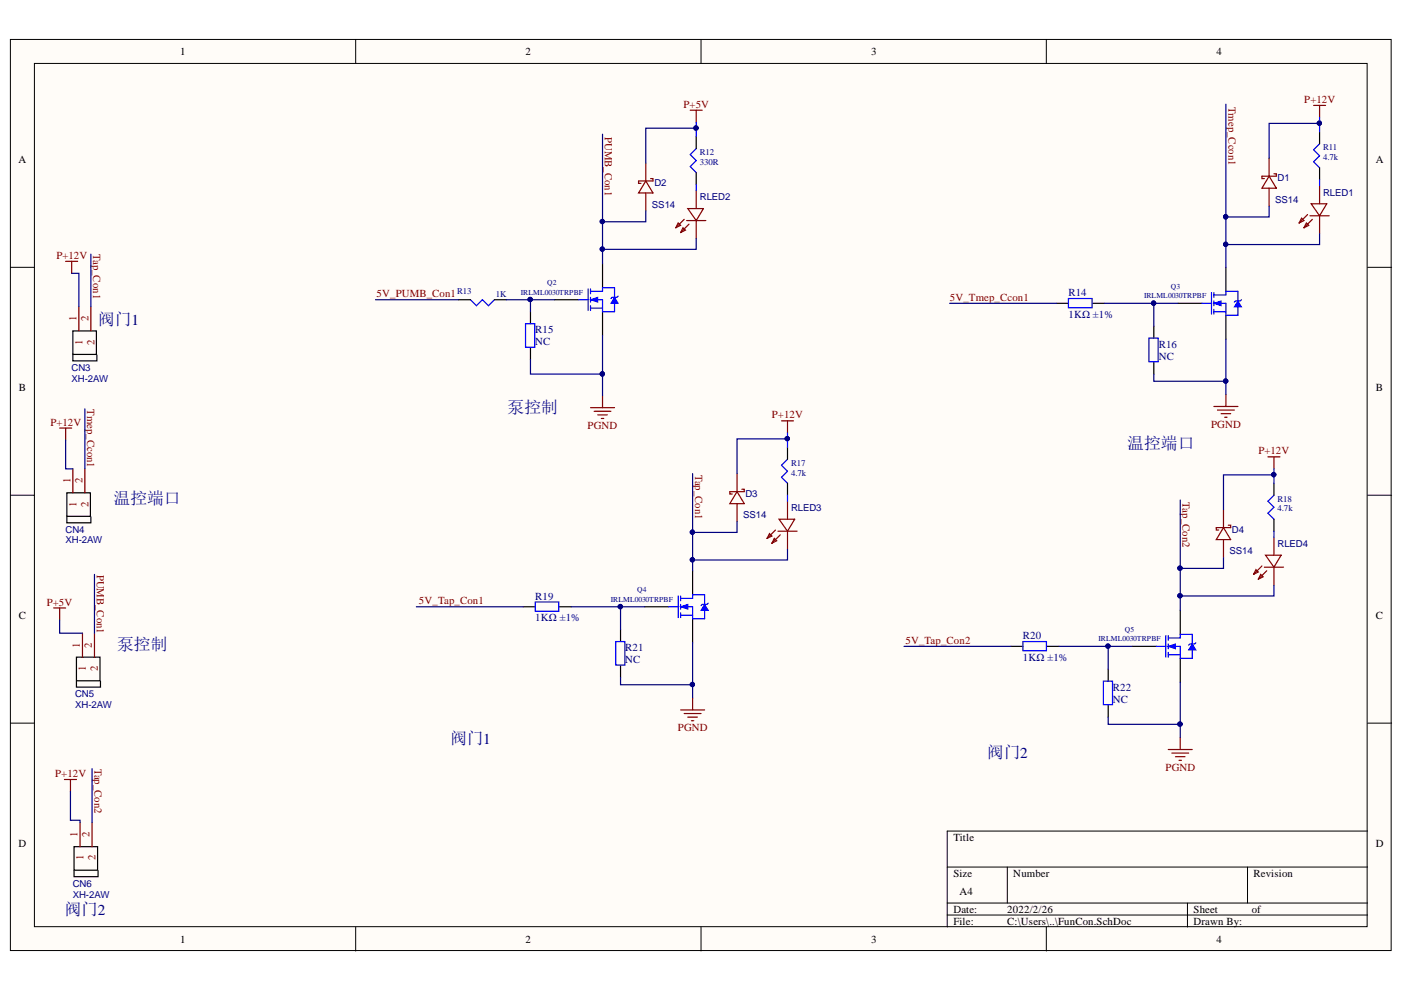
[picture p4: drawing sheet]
<svg xmlns="http://www.w3.org/2000/svg" width="297mm" height="210mm" viewBox="0 0 297 210" stroke-linecap="round" stroke-linejoin="round" font-family="sans-serif">
<defs><g id="words">
<g font-size="3.5" fill="#000080">
<text x="20.7" y="68.9">阀门1</text>
<text x="107.4" y="87.4">泵控制</text>
<text x="238.5" y="95">温控端口</text>
<text x="24" y="106.6">温控端口</text>
<text x="24.8" y="137.6">泵控制</text>
<text x="95.2" y="157.4">阀门1</text>
<text x="208.8" y="160.4">阀门2</text>
<text x="13.6" y="193.7">阀门2</text>
</g>
<g font-size="2.3">
<text x="38.1" y="11.7">1</text>
<text x="111.2" y="11.7">2</text>
<text x="184.3" y="11.7">3</text>
<text x="257.3" y="11.7">4</text>
<text x="3.9" y="34.5">A</text>
<text x="291.1" y="34.5">A</text>
<text x="4" y="82.7">B</text>
<text x="291.1" y="82.7">B</text>
<text x="4" y="130.9">C</text>
<text x="291.1" y="130.9">C</text>
<text x="3.9" y="179.2">D</text>
<text x="201.7" y="177.9">Title</text>
<text x="291.1" y="179.2">D</text>
<text x="201.7" y="185.5">Size</text>
<text x="214.4" y="185.5">Number</text>
<text x="265.2" y="185.5">Revision</text>
<text x="203" y="189.3">A4</text>
<text x="201.7" y="193.1">Date:</text>
<text x="201.7" y="195.7">File:</text>
<text x="213.1" y="193.1">2022/2/26</text>
<text x="213.1" y="195.7">C:\Users\..\FunCon.SchDoc</text>
<text x="252.5" y="193.1">Sheet</text>
<text x="252.5" y="195.7">Drawn By:</text>
<text x="264.8" y="193.1">of</text>
<text x="38.1" y="199.5">1</text>
<text x="111.2" y="199.5">2</text>
<text x="184.3" y="199.5">3</text>
<text x="257.3" y="199.5">4</text>
</g>
<g font-size="2.3" fill="#800000">
<text x="144.6" y="22.8">P+5V</text>
<text x="259.9" y="22.6" transform="rotate(90 259.9 22.6)">Tmep_Ccon1</text>
<text x="276" y="21.8">P+12V</text>
<text x="128" y="28.9" transform="rotate(90 128 28.9)">PUMB_Con1</text>
<text x="19.7" y="53.8" transform="rotate(90 19.7 53.8)">Tap_Con1</text>
<text x="11.9" y="54.8">P+12V</text>
<text x="79.7" y="62.9">5V_PUMB_Con1</text>
<text x="200.9" y="63.7">5V_Tmep_Ccon1</text>
<text x="18.4" y="86.5" transform="rotate(90 18.4 86.5)">Tmep_Ccon1</text>
<text x="163.3" y="88.5">P+12V</text>
<text x="10.7" y="90.1">P+12V</text>
<text x="124.3" y="90.8">PGND</text>
<text x="256.2" y="90.6">PGND</text>
<text x="147.1" y="100.4" transform="rotate(90 147.1 100.4)">Tap_Con1</text>
<text x="266.2" y="96.1">P+12V</text>
<text x="250.2" y="106.3" transform="rotate(90 250.2 106.3)">Tap_Con2</text>
<text x="20.5" y="121.6" transform="rotate(90 20.5 121.6)">PUMB_Con1</text>
<text x="9.9" y="128.2">P+5V</text>
<text x="88.6" y="127.9">5V_Tap_Con1</text>
<text x="191.6" y="136.3">5V_Tap_Con2</text>
<text x="143.4" y="154.8">PGND</text>
<text x="11.7" y="164.5">P+12V</text>
<text x="20" y="162.6" transform="rotate(90 20 162.6)">Tap_Con2</text>
<text x="246.6" y="163.2">PGND</text>
</g>
<g font-size="2.3" fill="#000080">
<text x="226.1" y="62.7">R14</text>
<text x="113.2" y="70.5">R15</text>
<text x="226.1" y="67.2">1KΩ ±1%</text>
<text x="113.2" y="73.1">NC</text>
<text x="245.2" y="73.6">R16</text>
<text x="245.2" y="76.1">NC</text>
<text x="113.2" y="126.9">R19</text>
<text x="113.2" y="131.5">1KΩ ±1%</text>
<text x="132.3" y="137.8">R21</text>
<text x="216.4" y="135.3">R20</text>
<text x="132.3" y="140.3">NC</text>
<text x="216.4" y="139.8">1KΩ ±1%</text>
<text x="235.4" y="146.2">R22</text>
<text x="235.4" y="148.7">NC</text>
</g>
<g font-size="2.3" fill="#800">
<text x="16.2" y="68" transform="rotate(-90 16.2 68)">1</text>
<text x="18.7" y="68" transform="rotate(-90 18.7 68)">2</text>
<text x="17.4" y="72.9" transform="rotate(-90 17.4 72.9)">1</text>
<text x="20" y="72.9" transform="rotate(-90 20 72.9)">2</text>
<text x="14.9" y="102.2" transform="rotate(-90 14.9 102.2)">1</text>
<text x="16.2" y="107.2" transform="rotate(-90 16.2 107.2)">1</text>
<text x="17.4" y="102.2" transform="rotate(-90 17.4 102.2)">2</text>
<text x="18.7" y="107.2" transform="rotate(-90 18.7 107.2)">2</text>
<text x="16.9" y="137" transform="rotate(-90 16.9 137)">1</text>
<text x="19.5" y="137" transform="rotate(-90 19.5 137)">2</text>
<text x="18.2" y="142" transform="rotate(-90 18.2 142)">1</text>
<text x="20.7" y="142" transform="rotate(-90 20.7 142)">2</text>
<text x="16.4" y="177.2" transform="rotate(-90 16.4 177.2)">1</text>
<text x="18.9" y="177.2" transform="rotate(-90 18.9 177.2)">2</text>
<text x="17.7" y="182.1" transform="rotate(-90 17.7 182.1)">1</text>
<text x="20.2" y="182.1" transform="rotate(-90 20.2 182.1)">2</text>
</g>
<g font-size="2" fill="#000080">
<text x="138.4" y="39.4">D2</text>
<text x="270.3" y="38.4">D1</text>
<text x="279.9" y="41.4">RLED1</text>
<text x="137.9" y="43.9">SS14</text>
<text x="148.1" y="42.4">RLED2</text>
<text x="269.8" y="42.9">SS14</text>
<text x="15.1" y="78.5">CN3</text>
<text x="15.1" y="80.8">XH-2AW</text>
<text x="157.7" y="105.1">D3</text>
<text x="13.9" y="112.7">CN4</text>
<text x="157.2" y="109.7">SS14</text>
<text x="167.4" y="108.1">RLED3</text>
<text x="260.6" y="112.7">D4</text>
<text x="13.9" y="115">XH-2AW</text>
<text x="260.1" y="117.3">SS14</text>
<text x="270.3" y="115.7">RLED4</text>
<text x="15.9" y="147.5">CN5</text>
<text x="15.9" y="149.8">XH-2AW</text>
<text x="15.4" y="187.6">CN6</text>
<text x="15.4" y="189.9">XH-2AW</text>
</g>
<g font-size="1.9" fill="#000080">
<text x="148.1" y="32.8">R12</text>
<text x="148.1" y="34.9">330R</text>
<text x="279.9" y="31.8">R11</text>
<text x="279.9" y="33.9">4.7k</text>
<text x="96.7" y="62.3">R13</text>
<text x="104.9" y="62.8">1K</text>
<text x="167.4" y="98.6">R17</text>
<text x="167.4" y="100.6">4.7k</text>
<text x="270.3" y="106.2">R18</text>
<text x="270.3" y="108.2">4.7k</text>
</g>
<g font-size="1.6" fill="#000080">
<text x="110.2" y="62.3">IRLML0030TRPBF</text>
<text x="115.8" y="60.3">Q2</text>
<text x="242" y="63.1">IRLML0030TRPBF</text>
<text x="247.7" y="61.1">Q3</text>
<text x="134.8" y="125.3">Q4</text>
<text x="129.2" y="127.3">IRLML0030TRPBF</text>
<text x="232.4" y="135.7">IRLML0030TRPBF</text>
<text x="238" y="133.6">Q5</text>
</g>
</g></defs>
<g fill="#fffcf8" stroke="#000" stroke-width=".21">
<path d="M2.2 8.3h292.1v192.8h-292.1z"/>
<path d="M7.3 13.4h281.9v182.7h-281.9z"/>
</g>
<g fill="none" stroke="#000" stroke-width=".21">
<path d="M75.3 8.3v5.1M148.3 8.3v5.1M221.4 8.3v5.1M2.2 56.6h5.1M289.3 56.6h5.1M2.2 104.8h5.1M289.3 104.8h5.1M2.2 153h5.1M289.3 153h5.1M289.3 175.9h-88.9v20.3M75.3 196.2v5M148.3 196.2v5"/>
<path d="M200.4 183.5h88.9M200.4 191.1h88.9M200.4 193.6h88.9M213.1 183.5v7.6M221.4 196.2v5M251.2 191.1v5.1M263.9 183.5v7.6"/>
</g>
<g fill="none" stroke="#800000" stroke-width=".25">
<path d="M146 23.3h2.6M147.3 23.3v2.6M277.9 22.3h2.5M279.2 22.3v2.5M13.9 55.3h2.5M15.2 55.3v2.5M12.6 90.6h2.6M13.9 90.6v2.5M124.9 86.3h5.1M125.7 87h3.6M126.5 87.8h2M127.2 88.5h.5"/>
<path d="M127.5 83.7v2.6M165.3 89.1h2.6M166.6 89.1v2.5M256.8 86h5.1M257.6 86.8h3.5M258.3 87.5h2.1M259.1 88.3h.5M259.4 83.5v2.5M268.3 96.7h2.5M269.5 96.7v2.5M11.3 128.6h2.6M12.6 128.6v2.6"/>
<path d="M13.6 164.9h2.6M14.9 164.9v2.6"/>
</g>
<g fill="none" stroke="#800" stroke-width=".25">
<path d="M136.6 38.3l1.5 2.5h-3zM136.6 34.5v3.8M137.6 37.8h.5v.5h-3v.5h.5M268.5 37.3l1.5 2.5h-3zM268.5 33.5v3.8M268.5 39.8v3.8M269.5 36.8h.5v.5h-3v.5h.5M279.2 39.3v3.8M136.6 40.8v3.8M143.5 47.2l.5 .5-1 .5zM144.5 48.2l.5 .5-1 .5zM144.8 46.4l-1.8 1.8"/>
<path d="M145.3 46.7h4M145.5 44.1h3.3l-1.5 2.6zM145.8 47.4l-1.8 1.8M147.3 40.3v3.8M147.3 46.7v3.8M275.4 46.2l.5 .5-1 .5zM276.4 47.2l.5 .5-1 .5zM276.6 45.4l-1.7 1.8M277.1 45.7h4.1M277.4 43.1h3.3l-1.5 2.6zM277.7 46.4l-1.8 1.8M279.2 45.7v3.8"/>
<path d="M155.9 104l1.6 2.6h-3.1zM155.9 100.2v3.8M155.9 106.6v3.8M157 103.5h.5v.5h-3.1v.5h.5M162.8 112.9l.5 .5-1 .5zM163.8 113.9l.5 .5-1 .5zM164.1 112.1l-1.8 1.8M164.6 112.4h4M164.8 109.9h3.3l-1.5 2.5zM165.1 113.2l-1.8 1.7M166.6 106.1v3.8M166.6 112.4v3.8"/>
<path d="M258.8 111.6l1.6 2.6h-3.1zM258.8 107.8v3.8M258.8 114.2v3.8M259.9 111.1h.5v.5h-3.1v.5h.5M267 119.8l-1.8 1.7M267.7 117.5h3.3l-1.5 2.5zM269.5 113.7v3.8M265.7 120.5l.5 .5-1 .5zM266.7 121.5l.5 .5-1 .6zM267.5 120h4.1M268 120.8l-1.8 1.8M269.5 120v3.8"/>
</g>
<path d="M147.3 31.4l-1.3 1.3 1.3 1.3-1.3 1.2 1.3 1.3M279.2 30.4l-1.3 1.3 1.3 1.3-1.3 1.2 1.3 1.3M122.4 63.4h2M124.4 61.1v4.6M124.9 61.6h2.6M124.9 63.4h2.6v2.6M124.9 65.2h2.6M124.9 61.1v1.1M124.9 62.9v1M124.9 64.7v1M166.6 97.2l-1.3 1.2 1.3 1.3-1.3 1.3 1.3 1.3M269.5 104.8l-1.2 1.3 1.2 1.2-1.2 1.3 1.2 1.3" fill="none" stroke="#00f" stroke-width=".25"/>
<path d="M147.3 28.9v2.5M147.3 36.5v2.6M279.2 27.9v2.5M279.2 35.5v2.5M127.5 55.8v5.1M117.3 63.4h5.1M127.5 66v5M166.6 94.6v2.6M166.6 102.3v2.5M269.5 102.3v2.5M269.5 109.9v2.5" fill="none" stroke="#000" stroke-width=".25"/>
<path d="M124.9 63.4l1.6-.5v1z" fill="#00f"/>
<path d="M124.9 63.4l1.6-.5v1z" fill="none" stroke="#00f" stroke-width=".21"/>
<path d="M127.5 61.6v-.7h2.5v2M130 64.2v1.8h-2.5" fill="none" stroke="#00f" stroke-width=".25"/>
<path d="M130 62.9l.8 1.3h-1.5z" fill="#00f"/>
<path d="M130 62.9l.8 1.3h-1.5z" fill="none" stroke="#00f" stroke-width=".21"/>
<path d="M99.5 63.4l1.3 1.3 1.3-1.3 1.2 1.3 1.3-1.3M130.8 62.7l-.3 .2h-1l-.2 .3M254.3 64.2h2M256.3 61.9v4.6M256.8 62.4h2.6M256.8 64.2h2.6v2.5M256.8 66h2.6M256.8 61.9v1M256.8 63.7v1M256.8 65.5v1" fill="none" stroke="#00f" stroke-width=".25"/>
<path d="M259.4 56.6v5M97 63.4h2.5M104.6 63.4h2.5M249.2 64.2h5.1M259.4 66.7v5.1" fill="none" stroke="#000" stroke-width=".25"/>
<path d="M256.8 64.2l1.5-.5v1z" fill="#00f"/>
<path d="M256.8 64.2l1.5-.5v1z" fill="none" stroke="#00f" stroke-width=".21"/>
<path d="M259.4 62.4v-.8h2.5v2.1M261.9 64.9v1.8h-2.5" fill="none" stroke="#00f" stroke-width=".25"/>
<path d="M261.9 63.7l.8 1.2h-1.6z" fill="#00f"/>
<path d="M261.9 63.7l.8 1.2h-1.6z" fill="none" stroke="#00f" stroke-width=".21"/>
<path d="M226 63.2h5v1.9h-5zM243.1 71.5h1.9v5h-1.9zM262.7 63.4l-.3 .3h-1l-.3 .2M141.5 128.4h2M143.5 126.1v4.6M144 126.6h2.5M144 128.4h2.5v2.5M144 130.2h2.5M144 126.1v1M144 127.9v1M144 129.7v1" fill="none" stroke="#00f" stroke-width=".25"/>
<path d="M223.5 64.2h2.6M231.2 64.2h2.5M244.1 69v2.5M244.1 76.6v2.6M136.4 128.4h5.1M146.5 120.8v5.1M146.5 130.9v5.1" fill="none" stroke="#000" stroke-width=".25"/>
<path d="M144 150.2h5.1M144.8 151h3.5M145.5 151.7h2M146.3 152.5h.5M146.5 147.7v2.5" fill="none" stroke="#800000" stroke-width=".25"/>
<path d="M144 128.4l1.5-.5v1z" fill="#00f"/>
<path d="M144 128.4l1.5-.5v1z" fill="none" stroke="#00f" stroke-width=".21"/>
<path d="M146.5 126.6v-.7h2.6v2M149.1 129.2v1.7h-2.6" fill="none" stroke="#00f" stroke-width=".25"/>
<path d="M149.1 127.9l.7 1.3h-1.5z" fill="#00f"/>
<path d="M149.1 127.9l.7 1.3h-1.5z" fill="none" stroke="#00f" stroke-width=".21"/>
<path d="M113.2 127.4h5v1.9h-5zM130.3 135.8h1.9v4.9h-1.9zM149.8 127.6l-.2 .3h-1l-.3 .2M244.6 136.8h2.1M246.7 134.5v4.6M247.2 135h2.5M247.2 136.8h2.5v2.5M247.2 138.5h2.5M247.2 134.5v1M247.2 136.3v1M247.2 138v1.1" fill="none" stroke="#00f" stroke-width=".25"/>
<path d="M110.7 128.4h2.5M118.3 128.4h2.6M131.3 133.2v2.6M239.5 136.8h5.1M249.7 129.2v5M249.7 139.3v5.1M131.3 140.8v2.6" fill="none" stroke="#000" stroke-width=".25"/>
<path d="M247.2 158.6h5M247.9 159.4h3.6M249.7 156.1v2.5M248.7 160.1h2M249.4 160.9h.6" fill="none" stroke="#800000" stroke-width=".25"/>
<path d="M247.2 136.8l1.5-.5v1z" fill="#00f"/>
<path d="M247.2 136.8l1.5-.5v1z" fill="none" stroke="#00f" stroke-width=".21"/>
<path d="M249.7 135v-.8h2.5v2.1M252.2 137.5v1.8h-2.5" fill="none" stroke="#00f" stroke-width=".25"/>
<path d="M252.2 136.3l.8 1.2h-1.5z" fill="#00f"/>
<path d="M252.2 136.3l.8 1.2h-1.5z" fill="none" stroke="#00f" stroke-width=".21"/>
<path d="M147.3 25.9v3M147.3 39.1v1.2M279.2 24.8v3.1M279.2 38v1.3M111.2 68.5h1.9v5h-1.9zM166.6 91.6v3M269.5 99.2v3.1M166.6 104.8v1.3M269.5 112.4v1.3M216.4 135.8h5v1.9h-5zM253 136l-.2 .3h-1.1l-.2 .2M233.4 144.1h2v5h-2z" fill="none" stroke="#00f" stroke-width=".25"/>
<g fill="none" stroke="#000" stroke-width=".25">
<path d="M15.4 70h5v5h-5zM15.4 75.1v1.3h5.1v-1.3M112.2 66v2.5M112.2 73.6v2.5M14.1 104.3h5v5h-5zM14.1 109.4v1.2h5.1v-1.2M16.2 139.1h5v5h-5zM213.9 136.8h2.5M221.5 136.8h2.5M16.2 144.1v1.3h5.1v-1.3M234.5 141.6v2.5M234.5 149.2v2.5"/>
<path d="M15.7 179.2h4.9v4.9h-4.9zM15.7 184.2v1.3h5v-1.3"/>
</g>
<path d="M16.7 64.9v5.1M19.2 64.9v5.1M15.4 99.2v5.1M18 99.2v5.1M17.4 134v5.1M20 134v5.1M16.9 174.1v5.1M19.5 174.1v5.1" fill="none" stroke="#800" stroke-width=".25"/>
<g fill="none" stroke="#000080" stroke-width=".25">
<path d="M127.5 28.4v27.4M147.3 27.1h-10.7v7.4M259.4 22.1v34.5M279.2 26.1h-10.7v7.4M15.2 57.8h1.5v7.1M19.2 53.8v11.1M136.6 44.6v2.3h-9.1M147.3 50.5v2.3h-19.8M268.5 43.6v2.3h-9.1M279.2 49.5v2.2h-19.8M79.4 63.4h17.6M107.1 63.4h10.2"/>
<path d="M112.2 76.1v3.1h15.3M112.2 63.4v2.6M127.5 71v12.7M200.9 64.2h22.6M233.7 64.2h15.5M244.1 79.2v1.5h15.3v2.8M244.1 64.2v4.8M259.4 71.8v8.9M13.9 93.1v6.1h1.5M18 86.5v12.7M166.6 92.9h-10.7v7.3M146.5 100.2v20.6"/>
<path d="M155.9 110.4v2.3h-9.4M166.6 116.2v2.3h-20.1M249.7 105.8v23.4M258.8 118v2.3h-9.1M269.5 100.5h-10.7v7.3M12.6 131.2v2.8h4.8M20 121.5v12.5M88.1 128.4h22.6M120.9 128.4h15.5M131.3 128.4v4.8M146.5 136v8.9M191.3 136.8h22.6"/>
<path d="M224 136.8h15.5M234.5 136.8v4.8M269.5 123.8v2.3h-19.8M131.3 143.4v1.5h15.2v2.8M234.5 151.7v1.6h15.2v2.8M249.7 144.4v8.9M14.9 167.5v6.1h2v.5M19.5 162.7v11.4"/>
</g>
<g fill="#000080" stroke="#000080" stroke-width=".21">
<circle cx="146.5" cy="118.4" r=".46"/>
<circle cx="146.5" cy="112.6" r=".46"/>
<circle cx="166.6" cy="92.8" r=".46"/>
<circle cx="249.6" cy="126.1" r=".46"/>
<circle cx="249.6" cy="120.2" r=".46"/>
<circle cx="269.5" cy="100.4" r=".46"/>
<circle cx="259.3" cy="51.7" r=".46"/>
<circle cx="259.3" cy="45.9" r=".46"/>
<circle cx="279.1" cy="26.1" r=".46"/>
<circle cx="127.4" cy="52.7" r=".46"/>
<circle cx="127.4" cy="46.9" r=".46"/>
<circle cx="147.2" cy="27.1" r=".46"/>
<circle cx="127.4" cy="79.1" r=".46"/>
<circle cx="244.1" cy="64.1" r=".46"/>
<circle cx="259.3" cy="80.6" r=".46"/>
<circle cx="131.2" cy="128.4" r=".46"/>
<circle cx="146.5" cy="144.8" r=".46"/>
<circle cx="234.4" cy="136.7" r=".46"/>
<circle cx="249.6" cy="153.2" r=".46"/>
<circle cx="112.2" cy="63.4" r=".46"/>
</g>
<use href="#words"/>
</svg>
